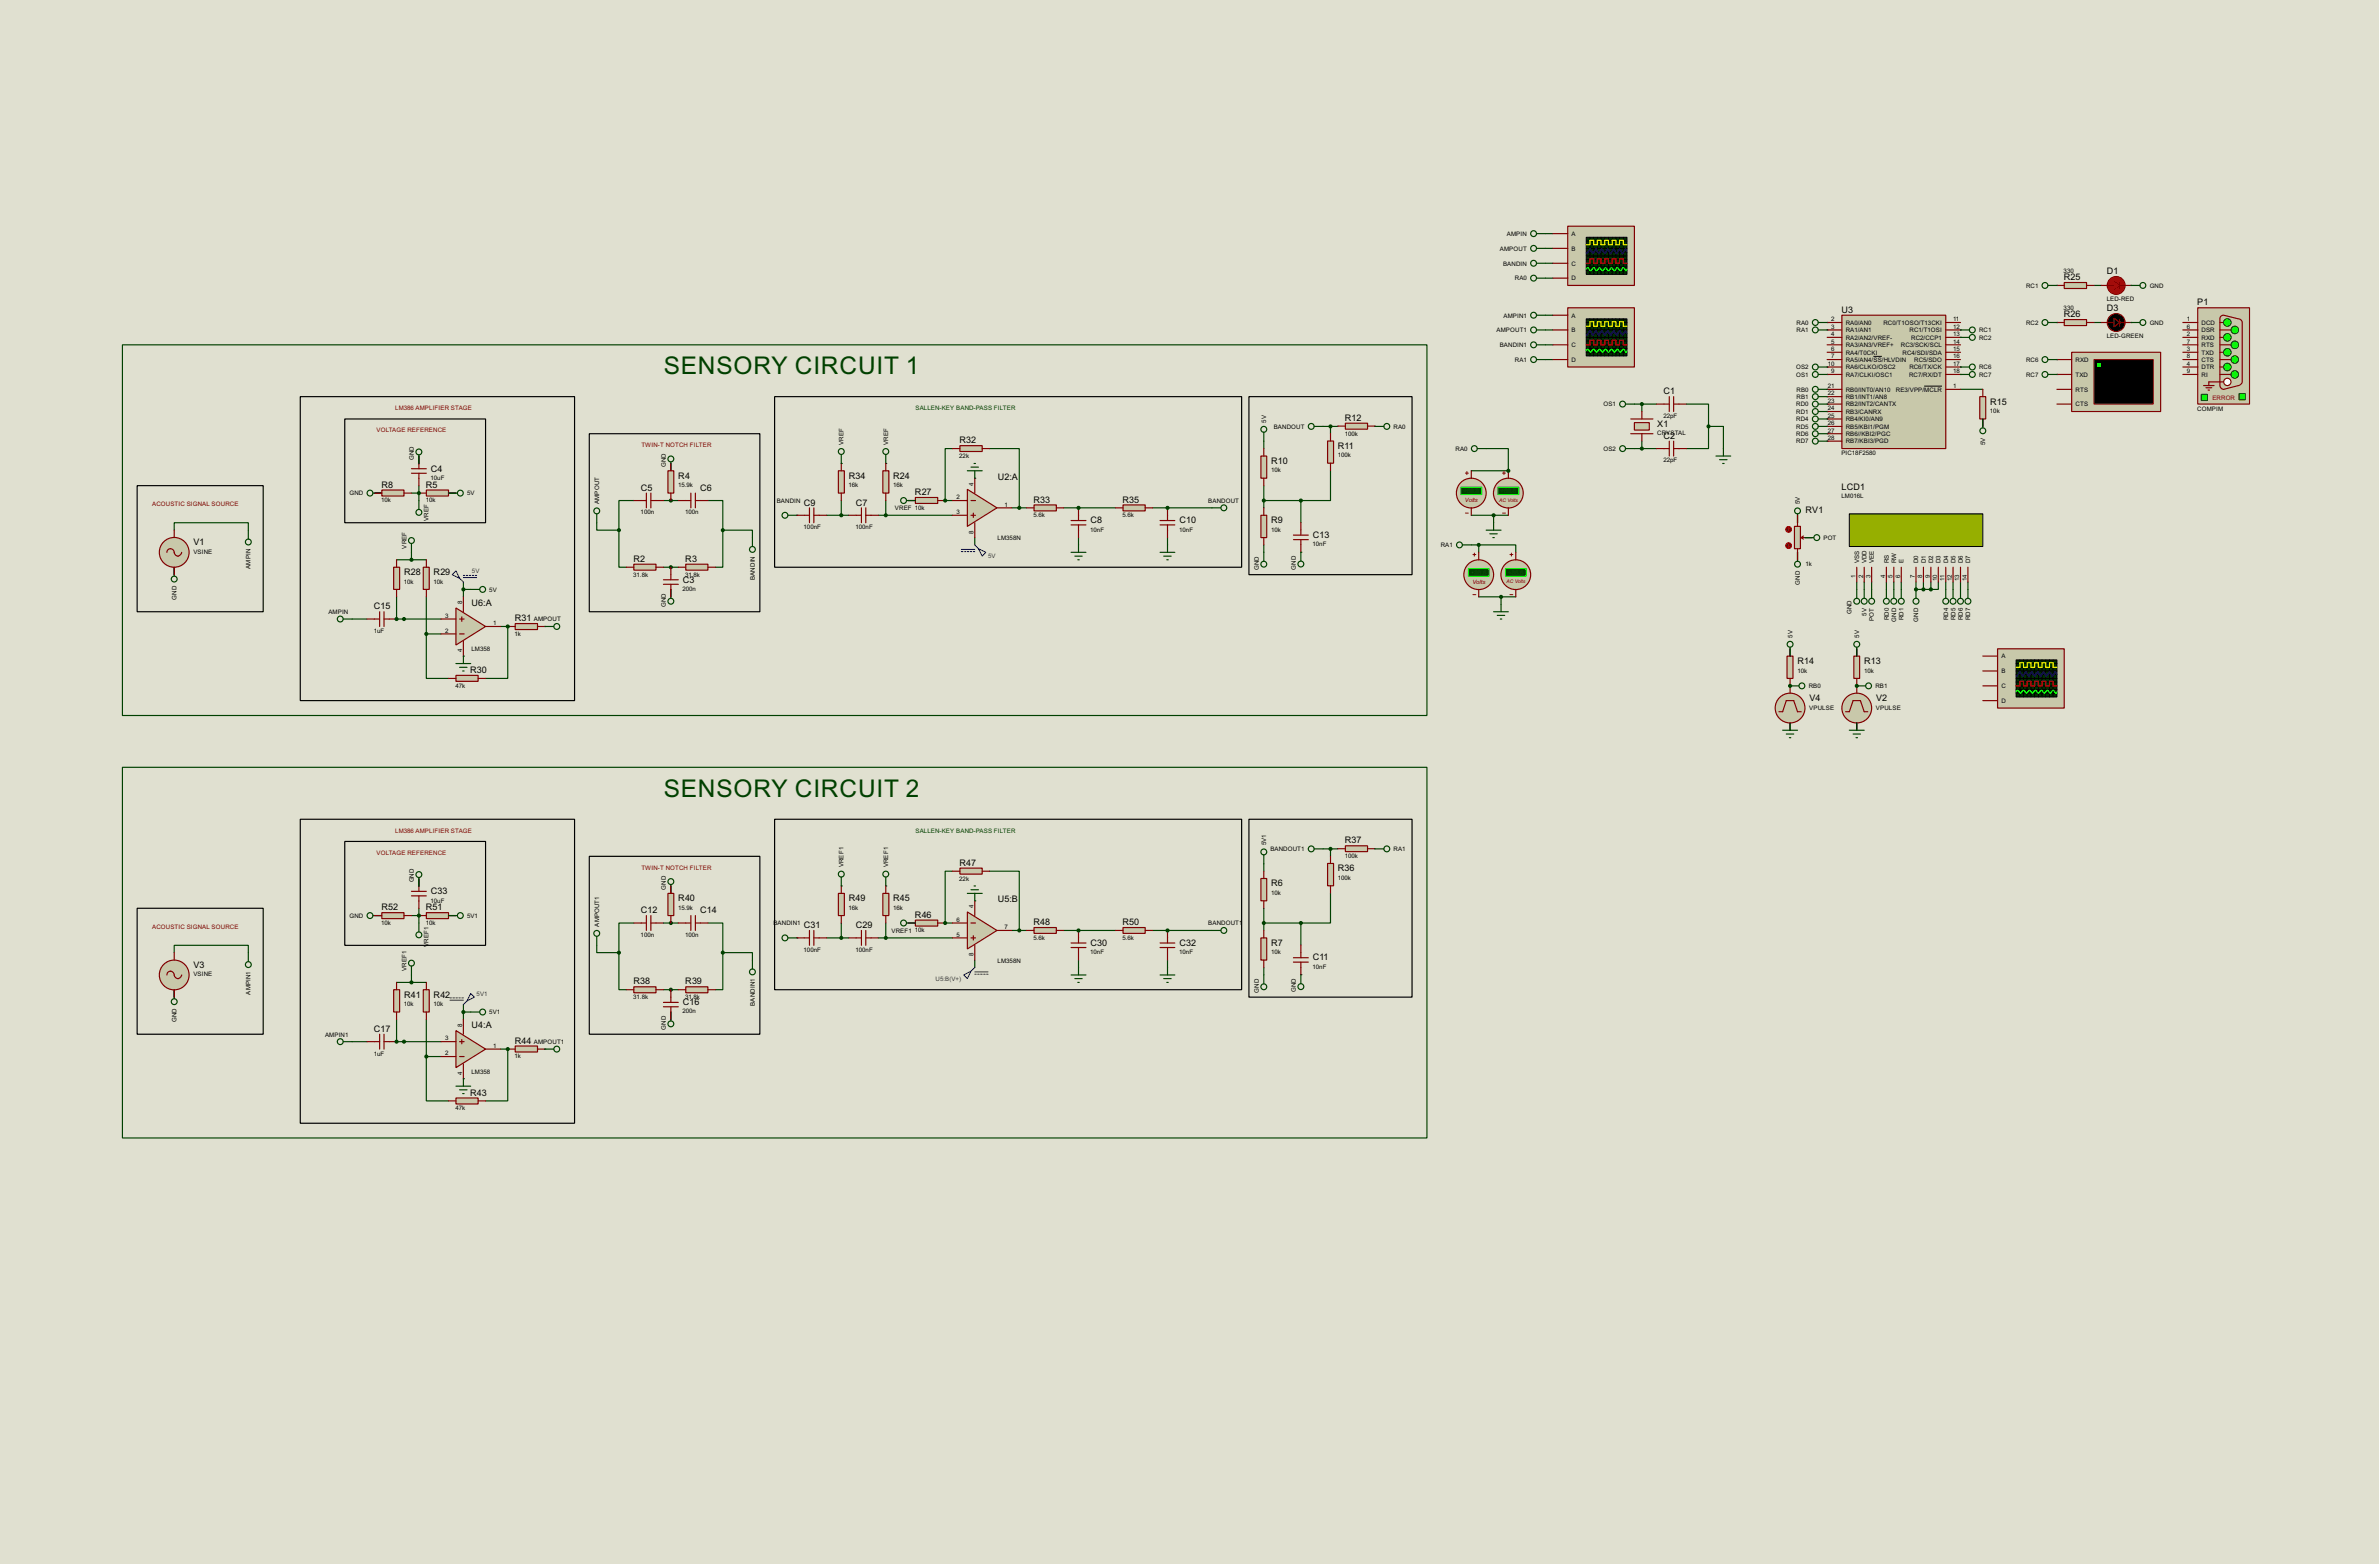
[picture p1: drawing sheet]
<svg xmlns="http://www.w3.org/2000/svg" width="815mm" height="536mm" viewBox="0 0 815 536" stroke-linecap="round" stroke-linejoin="round" font-family="sans-serif">
<defs><g id="words">
<g font-size="9.4" fill="#004000">
<text x="227.5" y="128.3">SENSORY CIRCUIT 1</text>
<text x="227.5" y="273.1">SENSORY CIRCUIT 2</text>
</g>
<g font-size="3.5">
<text x="707.3" y="96">R25</text>
<text x="722" y="93.9">D1</text>
<text x="631.1" y="107.2">U3</text>
<text x="722" y="106.6">D3</text>
<text x="753" y="104.7">P1</text>
<text x="707.3" y="108.7">R26</text>
<text x="570.1" y="135.1">C1</text>
<text x="682" y="138.6">R15</text>
<text x="460.9" y="144.2">R12</text>
<text x="568" y="146.2">X1</text>
<text x="328.8" y="151.9">R32</text>
<text x="458.5" y="153.8">R11</text>
<text x="570.1" y="150.3">C2</text>
<text x="147.6" y="161.6">C4</text>
<text x="435.7" y="158.9">R10</text>
<text x="130.7" y="167.1">R8</text>
<text x="146" y="167.1">R5</text>
<text x="232.5" y="164">R4</text>
<text x="290.9" y="164">R34</text>
<text x="306.1" y="164">R24</text>
<text x="341.9" y="164.4">U2:A</text>
<text x="631.1" y="167.9">LCD1</text>
<text x="219.6" y="168.2">C5</text>
<text x="239.9" y="168.2">C6</text>
<text x="275.5" y="173.2">C9</text>
<text x="293.3" y="173.2">C7</text>
<text x="313.6" y="169.7">R27</text>
<text x="354.2" y="172.2">R33</text>
<text x="384.7" y="172.2">R35</text>
<text x="373.7" y="179.2">C8</text>
<text x="404.2" y="179.2">C10</text>
<text x="435.7" y="179.2">R9</text>
<text x="618.8" y="175.7">RV1</text>
<text x="449.9" y="184.3">C13</text>
<text x="66.3" y="186.9">V1</text>
<text x="138.5" y="197.1">R28</text>
<text x="148.6" y="197.1">R29</text>
<text x="217.1" y="192.5">R2</text>
<text x="234.9" y="192.5">R3</text>
<text x="234" y="199.6">C3</text>
<text x="128.2" y="208.8">C15</text>
<text x="161.6" y="207.5">U6:A</text>
<text x="176.4" y="212.9">R31</text>
<text x="616" y="227.5">R14</text>
<text x="638.9" y="227.5">R13</text>
<text x="161.2" y="230.6">R30</text>
<text x="620.1" y="240.2">V4</text>
<text x="642.9" y="240.2">V2</text>
<text x="460.9" y="289">R37</text>
<text x="328.8" y="296.7">R47</text>
<text x="458.5" y="298.6">R36</text>
<text x="435.7" y="303.7">R6</text>
<text x="130.7" y="311.9">R52</text>
<text x="146" y="311.9">R51</text>
<text x="147.6" y="306.3">C33</text>
<text x="232.5" y="308.8">R40</text>
<text x="290.9" y="308.8">R49</text>
<text x="306.1" y="308.8">R45</text>
<text x="341.9" y="309.1">U5:B</text>
<text x="219.6" y="312.9">C12</text>
<text x="239.9" y="312.9">C14</text>
<text x="313.6" y="314.5">R46</text>
<text x="354.2" y="317">R48</text>
<text x="384.7" y="317">R50</text>
<text x="275.5" y="318">C31</text>
<text x="293.3" y="318">C29</text>
<text x="373.7" y="324.1">C30</text>
<text x="404.2" y="324.1">C32</text>
<text x="435.7" y="324.1">R7</text>
<text x="449.9" y="329.1">C11</text>
<text x="66.3" y="331.7">V3</text>
<text x="138.5" y="341.8">R41</text>
<text x="148.6" y="341.8">R42</text>
<text x="217.1" y="337.3">R38</text>
<text x="234.9" y="337.3">R39</text>
<text x="234" y="344.4">C16</text>
<text x="128.2" y="353.6">C17</text>
<text x="161.6" y="352.3">U4:A</text>
<text x="176.4" y="357.6">R44</text>
<text x="161.2" y="375.4">R43</text>
</g>
<g font-size="2.4">
<text x="516.4" y="80.9">AMPIN</text>
<text x="538.5" y="80.9">A</text>
<text x="514" y="85.9">AMPOUT</text>
<text x="538.5" y="85.9">B</text>
<text x="515.1" y="91">BANDIN</text>
<text x="538.5" y="91">C</text>
<text x="707.2" y="93.4">330</text>
<text x="519.1" y="96.1">RA0</text>
<text x="538.5" y="96.1">D</text>
<text x="694.3" y="98.6">RC1</text>
<text x="736.7" y="98.6">GND</text>
<text x="707.2" y="106.1">330</text>
<text x="722" y="103">LED-RED</text>
<text x="512.8" y="113.8">AMPOUT1</text>
<text x="515.2" y="108.8">AMPIN1</text>
<text x="538.5" y="108.8">A</text>
<text x="538.5" y="113.8">B</text>
<text x="615.7" y="111.3">RA0</text>
<text x="615.7" y="113.8">RA1</text>
<text x="627.6" y="110.1">2</text>
<text x="627.6" y="112.7">3</text>
<text x="632.5" y="111.3">RA0/AN0</text>
<text x="632.5" y="113.8">RA1/AN1</text>
<text x="645.4" y="111.3">RC0/T1OSO/T13CKI</text>
<text x="654.4" y="113.8">RC1/T1OSI</text>
<text x="669.3" y="110.1">11</text>
<text x="669.3" y="112.7">12</text>
<text x="678.2" y="113.8">RC1</text>
<text x="694.3" y="111.3">RC2</text>
<text x="736.7" y="111.3">GND</text>
<text x="749.5" y="112.7">6</text>
<text x="749.5" y="110.1">1</text>
<text x="754.4" y="113.8">DSR</text>
<text x="754.4" y="111.3">DCD</text>
<text x="513.9" y="119">BANDIN1</text>
<text x="538.5" y="119">C</text>
<text x="627.6" y="115.2">4</text>
<text x="627.6" y="117.8">5</text>
<text x="632.5" y="116.4">RA2/AN2/VREF-</text>
<text x="632.5" y="119">RA3/AN3/VREF+</text>
<text x="651.4" y="119">RC3/SCK/SCL</text>
<text x="655" y="116.4">RC2/CCP1</text>
<text x="669.3" y="115.2">13</text>
<text x="669.3" y="117.8">14</text>
<text x="678.2" y="116.4">RC2</text>
<text x="722" y="115.7">LED-GREEN</text>
<text x="749.5" y="115.2">2</text>
<text x="749.5" y="117.8">7</text>
<text x="754.4" y="116.4">RXD</text>
<text x="754.4" y="119">RTS</text>
<text x="519.1" y="124">RA1</text>
<text x="538.5" y="124">D</text>
<text x="626.4" y="125.4">10</text>
<text x="627.6" y="120.3">6</text>
<text x="627.6" y="122.8">7</text>
<text x="632.5" y="121.5">RA4/T0CKI</text>
<text x="632.5" y="124">RA5/AN4/SS/HLVDIN</text>
<text x="652" y="121.5">RC4/SDI/SDA</text>
<text x="656" y="124">RC5/SDO</text>
<text x="669.3" y="120.3">15</text>
<text x="669.3" y="122.8">16</text>
<text x="669.3" y="125.4">17</text>
<text x="694.3" y="124">RC6</text>
<text x="711.3" y="124">RXD</text>
<text x="749.5" y="120.3">3</text>
<text x="749.5" y="122.8">8</text>
<text x="749.5" y="125.4">4</text>
<text x="754.4" y="121.5">TXD</text>
<text x="754.4" y="124">CTS</text>
<text x="615.5" y="126.5">OS2</text>
<text x="615.5" y="129.1">OS1</text>
<text x="627.6" y="127.9">9</text>
<text x="632.5" y="129.1">RA7/CLKI/OSC1</text>
<text x="632.5" y="126.5">RA6/CLKO/OSC2</text>
<text x="654.2" y="129.1">RC7/RX/DT</text>
<text x="654.3" y="126.5">RC6/TX/CK</text>
<text x="669.3" y="127.9">18</text>
<text x="678.2" y="126.5">RC6</text>
<text x="678.2" y="129.1">RC7</text>
<text x="694.3" y="129.1">RC7</text>
<text x="711.3" y="129.1">TXD</text>
<text x="749.5" y="127.9">9</text>
<text x="754.4" y="126.5">DTR</text>
<text x="754.4" y="129.1">RI</text>
<text x="615.7" y="134.2">RB0</text>
<text x="615.7" y="136.7">RB1</text>
<text x="626.4" y="133">21</text>
<text x="626.4" y="135.5">22</text>
<text x="632.5" y="134.2">RB0/INT0/AN10</text>
<text x="632.5" y="136.7">RB1/INT1/AN8</text>
<text x="649.7" y="134.2">RE3/VPP/MCLR</text>
<text x="669.3" y="133">1</text>
<text x="711.3" y="134.2">RTS</text>
<text x="549.5" y="139.2">OS1</text>
<text x="570.1" y="143.2">22pF</text>
<text x="615.6" y="139.2">RD0</text>
<text x="615.6" y="141.8">RD1</text>
<text x="626.4" y="138.1">23</text>
<text x="626.4" y="140.6">24</text>
<text x="626.4" y="143.2">25</text>
<text x="632.5" y="139.2">RB2/INT2/CANTX</text>
<text x="632.5" y="141.8">RB3/CANRX</text>
<text x="682" y="141.6">10k</text>
<text x="711.3" y="139.2">CTS</text>
<text x="753" y="140.6">COMPIM</text>
<text x="433.9" y="144.8" transform="rotate(-90 433.9 144.8)">5V</text>
<text x="436.5" y="146.9">BANDOUT</text>
<text x="460.9" y="149.3">100k</text>
<text x="477.6" y="146.9">RA0</text>
<text x="567.9" y="149.1">CRYSTAL</text>
<text x="615.6" y="144.4">RD4</text>
<text x="615.6" y="146.9">RD5</text>
<text x="615.6" y="149.4">RD6</text>
<text x="626.4" y="145.7">26</text>
<text x="626.4" y="148.2">27</text>
<text x="632.5" y="144.4">RB4/KI0/AN9</text>
<text x="632.5" y="146.9">RB5/KBI1/PGM</text>
<text x="632.5" y="149.4">RB6//KBI2/PGC</text>
<text x="289.1" y="152.4" transform="rotate(-90 289.1 152.4)">VREF</text>
<text x="304.4" y="152.4" transform="rotate(-90 304.4 152.4)">VREF</text>
<text x="498.8" y="154.5">RA0</text>
<text x="549.5" y="154.5">OS2</text>
<text x="615.6" y="151.9">RD7</text>
<text x="626.4" y="150.8">28</text>
<text x="631" y="155.9">PIC18F2580</text>
<text x="632.5" y="151.9">RB7/KBI3/PGD</text>
<text x="680.3" y="152.5" transform="rotate(-90 680.3 152.5)">5V</text>
<text x="141.8" y="157.6" transform="rotate(-90 141.8 157.6)">GND</text>
<text x="228.2" y="160" transform="rotate(-90 228.2 160)">GND</text>
<text x="328.8" y="156.9">22k</text>
<text x="435.6" y="161.8">10k</text>
<text x="458.5" y="156.7">100k</text>
<text x="570.1" y="158.5">22pF</text>
<text x="147.6" y="164.4">10uF</text>
<text x="232.4" y="167">15.9k</text>
<text x="290.8" y="167">16k</text>
<text x="306.1" y="167">16k</text>
<text x="333.7" y="166.4" transform="rotate(-90 333.7 166.4)">4</text>
<text x="119.7" y="169.8">GND</text>
<text x="130.7" y="172.2">10k</text>
<text x="145.9" y="172.2">10k</text>
<text x="160.1" y="169.8">5V</text>
<text x="205.3" y="172.7" transform="rotate(-90 205.3 172.7)">AMPOUT</text>
<text x="266.2" y="172.3">BANDIN</text>
<text x="327.8" y="171.1">2</text>
<text x="344.2" y="173.6">1</text>
<text x="414.1" y="172.3">BANDOUT</text>
<text x="616.8" y="172.7" transform="rotate(-90 616.8 172.7)">5V</text>
<text x="631" y="170.7">LM016L</text>
<text x="146.9" y="178.5" transform="rotate(-90 146.9 178.5)">VREF</text>
<text x="219.6" y="176.2">100n</text>
<text x="234.8" y="176.2">100n</text>
<text x="306.7" y="174.8">VREF 10k</text>
<text x="327.8" y="176.2">3</text>
<text x="354.2" y="177.3">5.6k</text>
<text x="384.7" y="177.3">5.6k</text>
<text x="275.4" y="181.3">100nF</text>
<text x="293.2" y="181.3">100nF</text>
<text x="333.7" y="182.8" transform="rotate(-90 333.7 182.8)">8</text>
<text x="341.9" y="185.1">LM358N</text>
<text x="373.6" y="182.2">10nF</text>
<text x="404.1" y="182.2">10nF</text>
<text x="435.6" y="182.2">10k</text>
<text x="624.9" y="185">POT</text>
<text x="66.3" y="189.8">VSINE</text>
<text x="139.3" y="188" transform="rotate(-90 139.3 188)">VREF</text>
<text x="449.8" y="187.2">10nF</text>
<text x="493.7" y="187.5">RA1</text>
<text x="85.9" y="194.9" transform="rotate(-90 85.9 194.9)">AMPIN</text>
<text x="217" y="197.6">31.8k</text>
<text x="234.8" y="197.6">31.8k</text>
<text x="431.4" y="195.3" transform="rotate(-90 431.4 195.3)">GND</text>
<text x="444.1" y="195.2" transform="rotate(-90 444.1 195.2)">GND</text>
<text x="618.7" y="194">1k</text>
<text x="637.1" y="193" transform="rotate(-90 637.1 193)">VSS</text>
<text x="639.7" y="193" transform="rotate(-90 639.7 193)">VDD</text>
<text x="642.2" y="193" transform="rotate(-90 642.2 193)">VEE</text>
<text x="647.3" y="193" transform="rotate(-90 647.3 193)">RS</text>
<text x="649.8" y="193" transform="rotate(-90 649.8 193)">RW</text>
<text x="652.4" y="193" transform="rotate(-90 652.4 193)">E</text>
<text x="657.4" y="193" transform="rotate(-90 657.4 193)">D0</text>
<text x="660" y="193" transform="rotate(-90 660 193)">D1</text>
<text x="662.5" y="193" transform="rotate(-90 662.5 193)">D2</text>
<text x="665.1" y="193" transform="rotate(-90 665.1 193)">D3</text>
<text x="667.6" y="193" transform="rotate(-90 667.6 193)">D4</text>
<text x="670.1" y="193" transform="rotate(-90 670.1 193)">D5</text>
<text x="672.7" y="193" transform="rotate(-90 672.7 193)">D6</text>
<text x="675.2" y="193" transform="rotate(-90 675.2 193)">D7</text>
<text x="138.4" y="200">10k</text>
<text x="148.6" y="200">10k</text>
<text x="167.7" y="202.8">5V</text>
<text x="233.9" y="202.5">200n</text>
<text x="258.7" y="198.7" transform="rotate(-90 258.7 198.7)">BANDIN</text>
<text x="616.8" y="200.4" transform="rotate(-90 616.8 200.4)">GND</text>
<text x="635.9" y="198.1" transform="rotate(-90 635.9 198.1)">1</text>
<text x="638.5" y="198" transform="rotate(-90 638.5 198)">2</text>
<text x="641" y="198.1" transform="rotate(-90 641 198.1)">3</text>
<text x="646.1" y="198.1" transform="rotate(-90 646.1 198.1)">4</text>
<text x="648.6" y="198.1" transform="rotate(-90 648.6 198.1)">5</text>
<text x="651.2" y="198" transform="rotate(-90 651.2 198)">6</text>
<text x="656.2" y="198" transform="rotate(-90 656.2 198)">7</text>
<text x="658.8" y="198.1" transform="rotate(-90 658.8 198.1)">8</text>
<text x="661.3" y="198.1" transform="rotate(-90 661.3 198.1)">9</text>
<text x="663.9" y="199.2" transform="rotate(-90 663.9 199.2)">10</text>
<text x="666.4" y="199" transform="rotate(-90 666.4 199)">11</text>
<text x="668.9" y="199.2" transform="rotate(-90 668.9 199.2)">12</text>
<text x="671.5" y="199.2" transform="rotate(-90 671.5 199.2)">13</text>
<text x="674" y="199.2" transform="rotate(-90 674 199.2)">14</text>
<text x="60.5" y="205.5" transform="rotate(-90 60.5 205.5)">GND</text>
<text x="158.4" y="207" transform="rotate(-90 158.4 207)">8</text>
<text x="228.2" y="208" transform="rotate(-90 228.2 208)">GND</text>
<text x="112.5" y="210.4">AMPIN</text>
<text x="152.6" y="211.7">3</text>
<text x="169" y="214.3">1</text>
<text x="182.9" y="212.9">AMPOUT</text>
<text x="634.5" y="210.5" transform="rotate(-90 634.5 210.5)">GND</text>
<text x="639.7" y="210.9" transform="rotate(-90 639.7 210.9)">5V</text>
<text x="642.2" y="212.8" transform="rotate(-90 642.2 212.8)">POT</text>
<text x="647.3" y="212.5" transform="rotate(-90 647.3 212.5)">RD0</text>
<text x="649.8" y="213.1" transform="rotate(-90 649.8 213.1)">GND</text>
<text x="652.4" y="212.5" transform="rotate(-90 652.4 212.5)">RD1</text>
<text x="657.4" y="213.1" transform="rotate(-90 657.4 213.1)">GND</text>
<text x="667.6" y="212.5" transform="rotate(-90 667.6 212.5)">RD4</text>
<text x="670.1" y="212.5" transform="rotate(-90 670.1 212.5)">RD5</text>
<text x="672.7" y="212.5" transform="rotate(-90 672.7 212.5)">RD6</text>
<text x="675.2" y="212.5" transform="rotate(-90 675.2 212.5)">RD7</text>
<text x="128.1" y="216.9">1uF</text>
<text x="152.6" y="216.8">2</text>
<text x="176.4" y="217.9">1k</text>
<text x="614.3" y="218.5" transform="rotate(-90 614.3 218.5)">5V</text>
<text x="637.1" y="218.4" transform="rotate(-90 637.1 218.4)">5V</text>
<text x="158.4" y="223.5" transform="rotate(-90 158.4 223.5)">4</text>
<text x="161.5" y="223.2">LM358</text>
<text x="685.9" y="225.6">A</text>
<text x="616" y="230.5">10k</text>
<text x="638.8" y="230.5">10k</text>
<text x="685.9" y="230.7">B</text>
<text x="156.1" y="235.7">47k</text>
<text x="619.8" y="235.8">RB0</text>
<text x="642.7" y="235.8">RB1</text>
<text x="685.9" y="235.8">C</text>
<text x="620" y="243.2">VPULSE</text>
<text x="642.9" y="243.2">VPULSE</text>
<text x="685.9" y="240.9">D</text>
<text x="433.9" y="289.6" transform="rotate(-90 433.9 289.6)">5V1</text>
<text x="435.3" y="291.7">BANDOUT1</text>
<text x="477.6" y="291.7">RA1</text>
<text x="289.1" y="297.2" transform="rotate(-90 289.1 297.2)">VREF1</text>
<text x="304.4" y="297.2" transform="rotate(-90 304.4 297.2)">VREF1</text>
<text x="460.9" y="294">100k</text>
<text x="141.8" y="302.4" transform="rotate(-90 141.8 302.4)">GND</text>
<text x="228.2" y="304.8" transform="rotate(-90 228.2 304.8)">GND</text>
<text x="328.8" y="301.7">22k</text>
<text x="458.5" y="301.5">100k</text>
<text x="147.6" y="309.3">10uF</text>
<text x="232.4" y="311.7">15.9k</text>
<text x="290.8" y="311.7">16k</text>
<text x="306.1" y="311.7">16k</text>
<text x="333.7" y="311.2" transform="rotate(-90 333.7 311.2)">4</text>
<text x="435.6" y="306.7">10k</text>
<text x="119.7" y="314.5">GND</text>
<text x="130.7" y="317">10k</text>
<text x="145.9" y="317">10k</text>
<text x="160.1" y="314.5">5V1</text>
<text x="205.3" y="317.5" transform="rotate(-90 205.3 317.5)">AMPOUT1</text>
<text x="265" y="317.1">BANDIN1</text>
<text x="327.8" y="315.9">6</text>
<text x="414.1" y="317.1">BANDOUT1</text>
<text x="219.6" y="321">100n</text>
<text x="234.8" y="321">100n</text>
<text x="305.5" y="319.6">VREF1</text>
<text x="313.5" y="319.5">10k</text>
<text x="327.8" y="321">5</text>
<text x="344.2" y="318.4">7</text>
<text x="354.2" y="322">5.6k</text>
<text x="384.7" y="322">5.6k</text>
<text x="146.9" y="324.5" transform="rotate(-90 146.9 324.5)">VREF1</text>
<text x="275.4" y="326.1">100nF</text>
<text x="293.2" y="326.1">100nF</text>
<text x="333.7" y="327.6" transform="rotate(-90 333.7 327.6)">8</text>
<text x="341.9" y="329.9">LM358N</text>
<text x="373.6" y="327">10nF</text>
<text x="404.1" y="327">10nF</text>
<text x="435.6" y="327">10k</text>
<text x="66.3" y="334.6">VSINE</text>
<text x="139.3" y="332.7" transform="rotate(-90 139.3 332.7)">VREF1</text>
<text x="449.8" y="332">10nF</text>
<text x="85.9" y="340.8" transform="rotate(-90 85.9 340.8)">AMPIN1</text>
<text x="431.4" y="340.1" transform="rotate(-90 431.4 340.1)">GND</text>
<text x="444.1" y="340" transform="rotate(-90 444.1 340)">GND</text>
<text x="138.4" y="344.8">10k</text>
<text x="148.6" y="344.8">10k</text>
<text x="167.7" y="347.6">5V1</text>
<text x="217" y="342.4">31.8k</text>
<text x="233.9" y="347.3">200n</text>
<text x="234.8" y="342.4">31.8k</text>
<text x="258.7" y="344.6" transform="rotate(-90 258.7 344.6)">BANDIN1</text>
<text x="60.5" y="350.2" transform="rotate(-90 60.5 350.2)">GND</text>
<text x="158.4" y="351.8" transform="rotate(-90 158.4 351.8)">8</text>
<text x="228.2" y="352.8" transform="rotate(-90 228.2 352.8)">GND</text>
<text x="111.4" y="355.2">AMPIN1</text>
<text x="152.6" y="356.5">3</text>
<text x="169" y="359.1">1</text>
<text x="182.9" y="357.7">AMPOUT1</text>
<text x="128.1" y="361.7">1uF</text>
<text x="152.6" y="361.6">2</text>
<text x="176.4" y="362.7">1k</text>
<text x="158.4" y="368.2" transform="rotate(-90 158.4 368.2)">4</text>
<text x="161.5" y="368">LM358</text>
<text x="156.1" y="380.5">47k</text>
</g>
<g font-size="2.4" fill="#800000">
<text x="758.2" y="137.2">ERROR</text>
<text x="135.4" y="140.4">LM386 AMPLIFIER STAGE</text>
<text x="129" y="148.1">VOLTAGE REFERENCE</text>
<text x="219.8" y="153.1">TWIN-T NOTCH FILTER</text>
<text x="52.1" y="173.5">ACOUSTIC SIGNAL SOURCE</text>
<text x="135.4" y="285.3">LM386 AMPLIFIER STAGE</text>
<text x="129" y="292.9">VOLTAGE REFERENCE</text>
<text x="219.8" y="298">TWIN-T NOTCH FILTER</text>
<text x="52.1" y="318.3">ACOUSTIC SIGNAL SOURCE</text>
</g>
<g font-size="2.4" fill="#004000">
<text x="313.7" y="140.4">SALLEN-KEY BAND-PASS FILTER</text>
<text x="313.7" y="285.3">SALLEN-KEY BAND-PASS FILTER</text>
</g>
<g font-size="2.4" fill="#008000">
<text x="501.6" y="169">+88.8</text>
<text x="514.3" y="169">+88.8</text>
<text x="504.1" y="196.9">+88.8</text>
<text x="516.8" y="196.9">+88.8</text>
</g>
<g font-size="2.4" fill="#0000c0">
<text x="338.6" y="191.4">5V</text>
<text x="161.8" y="196.4">5V</text>
<text x="163.4" y="341.2">5V1</text>
<text x="320.6" y="336.1">U5:B(V+)</text>
</g>
<g font-size="2.3" fill="#800000">
<text x="502" y="172.1">Volts</text>
<text x="504.6" y="200">Volts</text>
</g>
<g font-size="1.9" fill="#800000">
<text x="513.7" y="171.9">AC Volts</text>
<text x="516.3" y="199.8">AC Volts</text>
</g>
</g></defs>
<path d="M0 0h815.3v535.9h-815.3z" fill="#e0e0d0"/>
<path d="M577.9 138.5h7.6v7.6M585.5 146.1v7.6h-7.6M585.5 146.1h5.1v7.6M433.1 166.4v7.6M433.1 186.7v2.6" fill="none" stroke="#004000" stroke-width=".4"/>
<circle cx="445.8" cy="189.2" r=".2" fill="#004000"/>
<path d="M717.6 97.8h2.5M717.6 110.5h2.5M433.1 151.2v2.5" fill="none" stroke="#004000" stroke-width=".4"/>
<g fill="#004000">
<circle cx="730.3" cy="97.8" r=".2"/>
<circle cx="730.3" cy="110.5" r=".2"/>
</g>
<path d="M616 176.6v2.5M616 189.3v2.5M618.5 184.2h2.6M636.3 199.4v2.6M638.9 199.4v2.6M641.4 199.4v2.6M649 199.4v2.6M651.6 199.4v2.6M656.6 199.4v2.6" fill="none" stroke="#004000" stroke-width=".4"/>
<circle cx="656.6" cy="202" r=".2" fill="#004000"/>
<path d="M227.4 171.5h5.1M433.1 171.5h12.7M445.8 171.5v7.6M456 161.3v10.2h-10.2M59.7 194.4v2.5M227.4 194.4h5.1M659.2 199.4v2.6M661.7 199.4v2.6M664.3 199.4v2.6h-2.6M656.6 202h5.1" fill="none" stroke="#004000" stroke-width=".4"/>
<circle cx="229.9" cy="171.5" r=".2" fill="#004000"/>
<path d="M229.9 158.8v2.5M229.9 202v2.5" fill="none" stroke="#004000" stroke-width=".4"/>
<circle cx="229.9" cy="194.4" r=".2" fill="#004000"/>
<path d="M242.6 171.5h5.1v22.9h-2.5" fill="none" stroke="#004000" stroke-width=".4"/>
<circle cx="158.8" cy="224.8" r=".2" fill="#004000"/>
<path d="M204.5 179.1v2.6h7.6M217.2 171.5h-5.1v10.2M59.7 181.7v-2.6h25.4v2.6M158.8 199.4v5.1M212.1 181.7v12.7h2.6M120.7 212.1h5.1M146.1 217.2v15.3h7.6M146.1 217.2h5.1M146.1 204.5v12.7M158.8 202h2.5" fill="none" stroke="#004000" stroke-width=".4"/>
<circle cx="186.7" cy="214.7" r=".2" fill="#004000"/>
<path d="M135.9 212.1h15.3" fill="none" stroke="#004000" stroke-width=".4"/>
<circle cx="135.9" cy="212.1" r=".2" fill="#004000"/>
<path d="M247.7 181.7h10.2v2.5M135.9 204.5v7.6" fill="none" stroke="#004000" stroke-width=".4"/>
<circle cx="334.1" cy="163.9" r=".2" fill="#004000"/>
<path d="M334.1 184.2v2.5" fill="none" stroke="#004000" stroke-width=".4"/>
<circle cx="303.6" cy="158.8" r=".2" fill="#004000"/>
<path d="M326.4 153.7h-2.5v17.8M301 176.6h25.4M303.6 171.5v5.1" fill="none" stroke="#004000" stroke-width=".4"/>
<circle cx="323.9" cy="171.5" r=".2" fill="#004000"/>
<path d="M339.1 153.7h10.2v20.3M311.2 171.5h2.5M323.9 171.5h2.5M346.8 174h5M369.6 184.2v2.5" fill="none" stroke="#004000" stroke-width=".4"/>
<g fill="#004000">
<circle cx="273.1" cy="176.6" r=".2"/>
<circle cx="288.3" cy="158.8" r=".2"/>
</g>
<path d="M283.3 176.6h7.6M288.3 171.5v5.1M395 174h5.1M400.1 184.2v2.5" fill="none" stroke="#004000" stroke-width=".4"/>
<circle cx="400.1" cy="174" r=".2" fill="#004000"/>
<path d="M364.5 174h5.1M400.1 174h15.2" fill="none" stroke="#004000" stroke-width=".4"/>
<circle cx="369.6" cy="174" r=".2" fill="#004000"/>
<path d="M143.6 156.3v2.6M128.3 169h2.6M141 169h2.6M153.7 169h2.6M369.6 174h12.7" fill="none" stroke="#004000" stroke-width=".4"/>
<circle cx="143.6" cy="169" r=".2" fill="#004000"/>
<path d="M143.6 166.5v5M135.9 191.8h10.2M141 189.3v2.5M171.5 214.7h2.5" fill="none" stroke="#004000" stroke-width=".4"/>
<circle cx="174" cy="214.7" r=".2" fill="#004000"/>
<path d="M453.4 146.1h2.6M456 146.1v2.5M458.5 146l-2.5 .1M471.2 146v.1M174 214.7v17.8h-7.6M433.1 311.2v7.6M433.1 331.5v2.6" fill="none" stroke="#004000" stroke-width=".4"/>
<circle cx="445.8" cy="334" r=".2" fill="#004000"/>
<path d="M433.1 296v2.5M227.4 316.3h5.1M433.1 316.3h12.7M445.8 316.3v7.5M456 306.1v10.2h-10.2M59.7 339.1v2.6M227.4 339.1h5.1" fill="none" stroke="#004000" stroke-width=".4"/>
<circle cx="229.9" cy="316.3" r=".2" fill="#004000"/>
<path d="M229.9 303.6v2.5M229.9 346.8v2.5" fill="none" stroke="#004000" stroke-width=".4"/>
<circle cx="229.9" cy="339.1" r=".2" fill="#004000"/>
<path d="M242.6 316.3h5.1v22.8h-2.5" fill="none" stroke="#004000" stroke-width=".4"/>
<circle cx="158.8" cy="369.6" r=".2" fill="#004000"/>
<path d="M217.2 316.3h-5.1v10.1M59.7 326.4v-2.5h25.4v2.5M204.5 323.9v2.5h7.6M212.1 326.4v12.7h2.6M120.7 356.9h5.1M146.1 349.3v12.7M146.1 362v15.2h7.6M146.1 362h5.1" fill="none" stroke="#004000" stroke-width=".4"/>
<circle cx="186.7" cy="359.5" r=".2" fill="#004000"/>
<path d="M135.9 356.9h15.3" fill="none" stroke="#004000" stroke-width=".4"/>
<circle cx="135.9" cy="356.9" r=".2" fill="#004000"/>
<path d="M247.7 326.4h10.2v2.6M135.9 349.3v7.6" fill="none" stroke="#004000" stroke-width=".4"/>
<g fill="#004000">
<circle cx="334.1" cy="308.7" r=".2"/>
<circle cx="303.6" cy="303.6" r=".2"/>
</g>
<path d="M326.4 298.5h-2.5v17.8M303.6 316.3v5.1M301 321.4h25.4" fill="none" stroke="#004000" stroke-width=".4"/>
<circle cx="323.9" cy="316.3" r=".2" fill="#004000"/>
<path d="M339.1 298.5h10.2v20.3M311.2 316.3h2.5M323.9 316.3h2.5M346.8 318.8h5M369.6 329v2.5" fill="none" stroke="#004000" stroke-width=".4"/>
<g fill="#004000">
<circle cx="273.1" cy="321.4" r=".2"/>
<circle cx="288.3" cy="303.6" r=".2"/>
</g>
<path d="M288.3 316.3v5.1M395 318.8h5.1M283.3 321.4h7.6M400.1 329v2.5" fill="none" stroke="#004000" stroke-width=".4"/>
<circle cx="400.1" cy="318.8" r=".2" fill="#004000"/>
<path d="M364.5 318.8h5.1M400.1 318.8h15.2" fill="none" stroke="#004000" stroke-width=".4"/>
<circle cx="369.6" cy="318.8" r=".2" fill="#004000"/>
<path d="M128.3 313.7h2.6M141 313.7h2.6M143.6 301.1v2.6M153.7 313.7h2.6M369.6 318.8h12.7" fill="none" stroke="#004000" stroke-width=".4"/>
<circle cx="143.6" cy="313.7" r=".2" fill="#004000"/>
<path d="M143.6 311.3v5M135.9 336.6h10.2M141 334.1v2.5M171.5 359.5h2.5" fill="none" stroke="#004000" stroke-width=".4"/>
<circle cx="174" cy="359.5" r=".2" fill="#004000"/>
<g fill="none" stroke="#004000" stroke-width=".4">
<path d="M529.6 80.1h2.6M529.6 85.1h2.6M529.6 90.2h2.6M529.6 95.3h2.6M529.6 108h2.6M529.6 113.1h2.6M529.6 118.2h2.6M529.6 123.2h2.6M560.1 138.5h7.6M562.7 138.5v2.5M509.3 153.7h7.6v7.6M560.1 153.7h7.6"/>
<path d="M562.7 151.2v2.5M504.2 176.6h12.7M511.9 176.6v2.5M504.2 186.7h2.6M506.8 186.7h12.7v2.6M506.8 186.7v2.6M646.5 199.4v2.6M666.8 199.4v2.6M669.3 199.4v2.6M671.9 199.4v2.6M674.4 199.4v2.6M506.8 204.5h12.7"/>
<path d="M514.4 204.5v2.6M453.4 290.9h2.6M456 290.9v2.5M458.5 290.8l-2.5 .1M471.2 290.8v.1M334.1 329v2.5M158.8 344.2v5.1M158.8 346.8h2.5M174 359.5v17.7h-7.6"/>
</g>
<circle cx="516.9" cy="161.3" r=".2" fill="#004000"/>
<path d="M504.2 161.3h12.7M613.5 247.7v2.5M636.3 247.7v2.5" fill="none" stroke="#004000" stroke-width=".4"/>
<g fill="#004000">
<circle cx="636.3" cy="235" r=".2"/>
<circle cx="613.5" cy="235" r=".2"/>
</g>
<path d="M613.5 222.3v2.5M636.3 222.3v2.5" fill="none" stroke="#004000" stroke-width=".4"/>
<g fill="#004000">
<circle cx="626.2" cy="133.4" r=".2"/>
<circle cx="626.2" cy="135.9" r=".2"/>
<circle cx="626.2" cy="125.8" r=".2"/>
<circle cx="626.2" cy="128.3" r=".2"/>
<circle cx="626.2" cy="110.5" r=".2"/>
<circle cx="626.2" cy="113.1" r=".2"/>
<circle cx="671.9" cy="113.1" r=".2"/>
<circle cx="671.9" cy="115.6" r=".2"/>
<circle cx="671.9" cy="125.8" r=".2"/>
<circle cx="671.9" cy="128.3" r=".2"/>
<circle cx="704.9" cy="97.8" r=".2"/>
<circle cx="704.9" cy="110.5" r=".2"/>
<circle cx="704.9" cy="123.2" r=".2"/>
<circle cx="704.9" cy="128.3" r=".2"/>
<circle cx="626.2" cy="138.5" r=".2"/>
<circle cx="626.2" cy="141" r=".2"/>
<circle cx="626.2" cy="143.6" r=".2"/>
<circle cx="626.2" cy="146.1" r=".2"/>
<circle cx="626.2" cy="148.6" r=".2"/>
<circle cx="626.2" cy="151.2" r=".2"/>
</g>
<path d="M671.9 133.4h7.6M679.5 143.6v2.5" fill="none" stroke="#004000" stroke-width=".4"/>
<path d="M558.9 143.6h7.6M558.9 148.6h7.6" fill="none" stroke="#800000" stroke-width=".4"/>
<path d="M560.1 144.8h5.1v2.6h-5.1z" fill="#c8c8aa" stroke="#800000" stroke-width=".4"/>
<path d="M567.7 138.5h4.4M572.1 135.9v5.1M573.6 135.9v5.1M573.6 138.5h4.3M562.7 141v2.6M562.7 148.6v2.6M567.7 153.7h4.4M572.1 151.2v5.1M573.6 151.2v5.1M573.6 153.7h4.3" fill="none" stroke="#800000" stroke-width=".4"/>
<path d="M588.1 156.3h5M589.3 157.5h2.6M590.4 158.8h.5M590.6 153.7v2.6" fill="none" stroke="#004000" stroke-width=".4"/>
<circle cx="585.5" cy="146.1" r=".5" fill="#004000" stroke="#004000" stroke-width=".4"/>
<path d="M432.1 156.3h2v7.6h-2z" fill="#c8c8aa" stroke="#800000" stroke-width=".4"/>
<path d="M433.1 153.7v2.6M433.1 163.9v2.5" fill="none" stroke="#800000" stroke-width=".4"/>
<g fill="none" stroke="#004000" stroke-width=".4">
<path d="M433.1 189.3v3"/>
<circle cx="433.1" cy="193.3" r="1"/>
</g>
<path d="M432.1 176.6h2v7.6h-2z" fill="#c8c8aa" stroke="#800000" stroke-width=".4"/>
<path d="M433.1 174v2.6M445.8 179.1v4.3M433.1 184.2v2.5M443.3 184.9h5.1M443.3 183.4h5.1M445.8 184.9v4.3" fill="none" stroke="#800000" stroke-width=".4"/>
<circle cx="433.1" cy="171.5" r=".5" fill="#004000" stroke="#004000" stroke-width=".4"/>
<g fill="none" stroke="#004000" stroke-width=".4">
<path d="M445.8 189.2v3.1"/>
<circle cx="445.8" cy="193.3" r="1"/>
</g>
<path d="M455 151.1h2v7.6h-2z" fill="#c8c8aa" stroke="#800000" stroke-width=".4"/>
<path d="M456 148.6v2.5M456 158.7v2.6" fill="none" stroke="#800000" stroke-width=".4"/>
<path d="M461.1 145h7.6v2.1h-7.6z" fill="#c8c8aa" stroke="#800000" stroke-width=".4"/>
<path d="M458.5 146h2.6M468.7 146h2.5" fill="none" stroke="#800000" stroke-width=".4"/>
<g fill="none" stroke="#004000" stroke-width=".4">
<path d="M433.1 148.1v3.1"/>
<circle cx="433.1" cy="147.1" r="1"/>
</g>
<circle cx="725.2" cy="97.8" r="3.1" fill="#d50000" stroke="#800000" stroke-width=".4"/>
<path d="M722.2 97.8h2.3M726.5 96.6v2.5M726.5 97.8h1.8" fill="none" stroke="#800000" stroke-width=".4"/>
<path d="M724.5 96.3l2 1.5-2 1.6z" fill="#f00" stroke="#800000" stroke-width=".4"/>
<path d="M720.1 97.8h2.6M727.8 97.8h2.5" fill="none" stroke="#800000" stroke-width=".4"/>
<path d="M707.4 96.8h7.7v2.1h-7.7z" fill="#c8c8aa" stroke="#800000" stroke-width=".4"/>
<path d="M704.9 97.8h2.5M715.1 97.8h2.5M720.1 110.5h4.4M726.5 109.3v2.5M726.5 110.5h3.8" fill="none" stroke="#800000" stroke-width=".4"/>
<g fill="#000" stroke="#800000" stroke-width=".4">
<path d="M724.5 109l2 1.5-2 1.6z"/>
<circle cx="725.2" cy="110.5" r="3.1"/>
</g>
<path d="M707.4 109.5h7.7v2.1h-7.7z" fill="#c8c8aa" stroke="#800000" stroke-width=".4"/>
<path d="M704.9 110.5h2.5M715.1 110.5h2.5" fill="none" stroke="#800000" stroke-width=".4"/>
<g fill="none" stroke="#004000" stroke-width=".4">
<path d="M730.3 97.8h3.1M730.3 110.5h3.1M616 176.1v3M616 189.3v3M636.3 202v3M638.9 202v3"/>
<circle cx="734.3" cy="97.8" r="1"/>
<circle cx="734.3" cy="110.5" r="1"/>
<circle cx="616" cy="175.1" r="1"/>
<circle cx="616" cy="193.3" r="1"/>
<circle cx="636.3" cy="206" r="1"/>
<circle cx="638.8" cy="206" r="1"/>
</g>
<path d="M615 180.4h2v7.6h-2z" fill="#c8c8aa" stroke="#800000" stroke-width=".4"/>
<path d="M616 176.6v3.8M616 188v3.8M617.3 184.2l.7 .5M617.3 184.2h3.8M618 183.7l-.7 .5" fill="none" stroke="#800000" stroke-width=".4"/>
<circle cx="612.9" cy="181.4" r="1" fill="#400000" stroke="#f00" stroke-width=".34"/>
<path d="M613 180.9l-.3 .3M613 180.9l.2 .3M613 180.9v1" fill="none" stroke="#f00" stroke-width=".34"/>
<circle cx="612.9" cy="187" r="1" fill="#400000" stroke="#f00" stroke-width=".34"/>
<path d="M612.7 187.3l.3 .2M613 186.5v1M613.2 187.3l-.2 .2" fill="none" stroke="#f00" stroke-width=".34"/>
<g fill="none" stroke="#004000" stroke-width=".4">
<path d="M618.5 184.2h3.1M641.4 202v3M649 202v3M651.6 202v3"/>
<circle cx="622.6" cy="184.2" r="1"/>
<circle cx="641.4" cy="206" r="1"/>
<circle cx="649" cy="206" r="1"/>
<circle cx="651.5" cy="206" r="1"/>
</g>
<path d="M633.8 176.1h45.7v11.2h-45.7z" fill="#96af00" stroke="#000" stroke-width=".34"/>
<g fill="none" stroke="#800000" stroke-width=".4">
<path d="M636.3 194.4v5M638.9 194.4v5M641.4 194.4v5M646.5 194.4v5M649 194.4v5M651.6 194.4v5M656.6 194.4v5M659.2 194.4v5M661.7 194.4v5M664.3 194.4v5M666.8 194.4v5M669.3 194.4v5"/>
<path d="M671.9 194.4v5M674.4 194.4v5"/>
</g>
<g fill="none" stroke="#004000" stroke-width=".4">
<path d="M656.6 202v3"/>
<circle cx="656.6" cy="206" r="1"/>
</g>
<g fill="#004000" stroke="#004000" stroke-width=".4">
<circle cx="656.6" cy="202" r=".5"/>
<circle cx="659.1" cy="202" r=".5"/>
<circle cx="661.7" cy="202" r=".5"/>
</g>
<path d="M753.2 105.5h17.7v33h-17.7z" fill="#c8c8aa" stroke="#800000" stroke-width=".4"/>
<path d="M761 108.5l1.1-.5 5.3 1.3 .7 .4 .3 .8-.1 20.7-.9 .8-5.3 1.4-.9-.3-.4-1v-22.8z" fill-rule="evenodd" fill="#c8c8aa" stroke="#800000" stroke-width=".4"/>
<g fill="none" stroke="#800000" stroke-width=".4">
<path d="M760.8 110.5h1.3M760.8 113.1h3.8M760.8 115.6h1.3M760.8 118.2h3.8M754.4 135.2h2.1v2h-2.1zM755.2 132.1h3.6M756 132.9h2M756.7 133.7h.5M760.8 120.7h1.3M760.8 123.2h3.8M760.8 125.8h1.3M760.8 128.3h3.8"/>
<path d="M762.1 130.9h-5.1v1.2M767.4 134.9h2v2.1h-2z"/>
<circle cx="763.3" cy="110.5" r="1.25"/>
<circle cx="763.3" cy="115.6" r="1.25"/>
<circle cx="765.8" cy="113.1" r="1.25"/>
<circle cx="765.8" cy="118.2" r="1.25"/>
<circle cx="763.3" cy="125.8" r="1.25"/>
<circle cx="763.3" cy="120.7" r="1.25"/>
<circle cx="765.8" cy="128.3" r="1.25"/>
<circle cx="765.8" cy="123.2" r="1.25"/>
</g>
<circle cx="763.3" cy="130.9" r="1.25" fill="#feffff" stroke="#800000" stroke-width=".4"/>
<g fill="#0f0" stroke="#008000" stroke-width=".4">
<circle cx="763.3" cy="120.7" r="1.25"/>
<circle cx="763.3" cy="115.6" r="1.25"/>
<circle cx="765.8" cy="123.2" r="1.25"/>
<circle cx="765.8" cy="118.2" r="1.25"/>
<circle cx="765.8" cy="113.1" r="1.25"/>
<circle cx="763.3" cy="125.8" r="1.25"/>
<circle cx="763.3" cy="110.5" r="1.25"/>
<circle cx="765.8" cy="128.3" r="1.25"/>
</g>
<g fill="#0f0" stroke="#008000" stroke-width=".4">
<path d="M767.4 134.9h2v2.1h-2z"/>
<path d="M754.4 135.2h2.1v2h-2.1z"/>
</g>
<path d="M748.1 115.6h5.1M748.1 118.2h5.1M748.1 113.1h5.1M748.1 110.5h5.1M748.1 120.7h5.1M748.1 123.2h5.1M748.1 125.8h5.1M748.1 128.3h5.1" fill="none" stroke="#800000" stroke-width=".4"/>
<path d="M710 120.7h30.5v20.3h-30.5z" fill="#c8c8aa" stroke="#800000" stroke-width=".4"/>
<path d="M717.6 123.2h20.3v15.3h-20.3z" fill="#000" stroke="#800000" stroke-width=".34"/>
<path d="M718.9 124.5h1.2v1.3h-1.2z" fill="#0f0"/>
<path d="M704.9 123.2h5.1M704.9 133.4h5.1M704.9 128.3h5.1M704.9 138.5h5.1" fill="none" stroke="#800000" stroke-width=".4"/>
<circle cx="445.8" cy="171.5" r=".5" fill="#004000" stroke="#004000" stroke-width=".4"/>
<path d="M537.3 105.5h22.8v20.3h-22.8z" fill="#c8c8aa" stroke="#800000" stroke-width=".4"/>
<path d="M543.6 109.3h14v12.7h-14z" fill="#003000" stroke="#000" stroke-width=".34"/>
<g fill="none" stroke="#000" stroke-width=".34">
<path d="M543.6 113.1h14M543.6 110.5h14M543.6 111.8h14M543.6 114.4h14M543.6 116.9h14M543.6 118.2h14M543.6 119.4h14M543.6 115.6h14M544.9 109.3v12.7M546.2 109.3v12.7M547.4 109.3v12.7M548.7 109.3v12.7"/>
<path d="M550 109.3v12.7M551.2 109.3v12.7M552.5 109.3v12.7M553.8 109.3v12.7M555 109.3v12.7M556.3 109.3v12.7M543.6 120.7h14"/>
</g>
<path d="M543.6 111.8h1.3v-1.5h1.3v1.5h1.2v-1.5h1.3v1.5h1.3v-1.5h1.2v1.5h1.3v-1.5h1.3v1.5h1.2v-1.5h1.3v1.5h1.3" fill="none" stroke="#ff0" stroke-width=".4"/>
<path d="M543.6 118.2h1.3v-1.6h1.3v1.6h1.2v-1.6h1.3v1.6h1.3v-1.6h1.2v1.6h1.3v-1.6h1.3v1.6h1.2v-1.6h1.3v1.6h1.3" fill="none" stroke="#f00" stroke-width=".4"/>
<path d="M557.6 114.1l-.5-.8-1 1.6-1.1-1.6-1 1.6-1-1.6-1 1.6-1-1.6-1 1.6-1.1-1.6-1 1.6-1-1.6-1 1.6-1-1.6-1 1.6-.3-.3" fill="none" stroke="#00f" stroke-width=".4"/>
<path d="M543.6 120.2l.5-.5 .8 .9h.5a.69 .69 0 0 1 .5-.8 .69 .69 0 0 1 .8 .5l.5 .4 1-1 1 1 1-1 .7 .9h.6a.69 .69 0 0 1 .5-.8 .69 .69 0 0 1 .8 .5l.5 .4 1-1 1 1 1-1 1 1 .3-.5" fill="none" stroke="#0f0" stroke-width=".4"/>
<path d="M532.2 108h5.1M532.2 113.1h5.1M532.2 118.2h5.1M532.2 123.2h5.1" fill="none" stroke="#800000" stroke-width=".4"/>
<path d="M217.2 193.3h7.6v2.1h-7.6z" fill="#c8c8aa" stroke="#800000" stroke-width=".4"/>
<path d="M214.7 194.4h2.5M224.8 194.4h2.6" fill="none" stroke="#800000" stroke-width=".4"/>
<path d="M235 193.3h7.6v2.1h-7.6z" fill="#c8c8aa" stroke="#800000" stroke-width=".4"/>
<path d="M217.2 171.5h4.3M221.5 169v5M223.1 169v5M223.1 171.5h4.3M232.5 171.5h4.3M236.8 169v5M238.3 171.5h4.3M238.3 169v5M232.5 194.4h2.5M242.6 194.4h2.6" fill="none" stroke="#800000" stroke-width=".4"/>
<g fill="#004000" stroke="#004000" stroke-width=".4">
<circle cx="229.9" cy="194.4" r=".5"/>
<circle cx="229.9" cy="171.5" r=".5"/>
</g>
<g fill="none" stroke="#004000" stroke-width=".4">
<path d="M59.7 194.4v3"/>
<circle cx="59.7" cy="198.4" r="1"/>
</g>
<circle cx="59.7" cy="189.3" r="5.1" fill="#c8c8aa" stroke="#800000" stroke-width=".4"/>
<path d="M57.2 189.3a1.3 1.3 0 0 1 1.5-1.3 1.3 1.3 0 0 1 1.1 1.6 1.26 1.26 0 0 0 1.4 .9 1.26 1.26 0 0 0 1.1-1.2M59.7 181.7v2.5M59.7 194.4v2.5" fill="none" stroke="#800000" stroke-width=".4"/>
<g fill="none" stroke="#004000" stroke-width=".4">
<path d="M229.9 158.3v3M229.9 202v3"/>
<circle cx="229.9" cy="157.3" r="1"/>
<circle cx="229.9" cy="206" r="1"/>
</g>
<path d="M228.9 161.3h2v7.7h-2z" fill="#c8c8aa" stroke="#800000" stroke-width=".4"/>
<path d="M229.9 158.8v2.5M229.9 169v2.5M227.4 198.7h5.1M229.9 194.4v4.3M227.4 200.2h5.1M229.9 200.2v4.3" fill="none" stroke="#800000" stroke-width=".4"/>
<circle cx="247.7" cy="181.7" r=".5" fill="#004000" stroke="#004000" stroke-width=".4"/>
<path d="M156.3 208.3l10.1 6.4-10.1 6.3z" fill="#c8c8aa" stroke="#800000" stroke-width=".4"/>
<path d="M125.8 212.1h4.3M130.1 209.6v5.1M131.6 212.1h4.3M131.6 209.6v5.1M151.2 217.2h5.1M151.2 212.1h5.1M157.5 217.2h1.6M157.5 212.1h1.6M158.3 211.4v1.5M158.8 204.5v5.1M158.8 219.8v5M166.4 214.7h5.1" fill="none" stroke="#800000" stroke-width=".4"/>
<path d="M155 196.9l1.3-1.3 1.2 2.6zM157.5 198.2l1.3 1.2M158.8 197.2h.5M158.8 197.9h4.6M159.8 197.2h.5M160.8 197.2h.5M161.9 197.2h.5M162.9 197.2h.5" fill="none" stroke="#0000c0" stroke-width=".34"/>
<path d="M156.3 227.4h5M157.5 228.7h2.6M158.6 229.9h.5M158.8 224.8v2.6" fill="none" stroke="#004000" stroke-width=".4"/>
<path d="M134.9 194.4h2.1v7.6h-2.1z" fill="#c8c8aa" stroke="#800000" stroke-width=".4"/>
<path d="M135.9 191.8v2.6M135.9 202v2.5" fill="none" stroke="#800000" stroke-width=".4"/>
<path d="M145.1 194.4h2v7.6h-2z" fill="#c8c8aa" stroke="#800000" stroke-width=".4"/>
<path d="M146.1 191.8v2.6M146.1 202v2.5" fill="none" stroke="#800000" stroke-width=".4"/>
<path d="M156.3 231.4h7.6v2.1h-7.6z" fill="#c8c8aa" stroke="#800000" stroke-width=".4"/>
<path d="M153.7 232.5h2.6M163.9 232.5h2.5" fill="none" stroke="#800000" stroke-width=".4"/>
<circle cx="146.1" cy="217.2" r=".5" fill="#004000" stroke="#004000" stroke-width=".4"/>
<path d="M176.6 213.7h7.6v2h-7.6z" fill="#c8c8aa" stroke="#800000" stroke-width=".4"/>
<path d="M174 214.7h2.6M184.2 214.7h2.5" fill="none" stroke="#800000" stroke-width=".4"/>
<g fill="none" stroke="#004000" stroke-width=".4">
<path d="M204.5 176.1v3M85.1 181.7v3M257.9 184.2v3.1M117.7 212.1h3M161.3 202h3.1M186.7 214.7h3.1"/>
<circle cx="204.5" cy="175.1" r="1"/>
<circle cx="85.1" cy="185.7" r="1"/>
<circle cx="257.8" cy="188.3" r="1"/>
<circle cx="116.6" cy="212.1" r="1"/>
<circle cx="165.4" cy="202" r="1"/>
<circle cx="190.8" cy="214.7" r="1"/>
</g>
<g fill="#004000" stroke="#004000" stroke-width=".4">
<circle cx="158.8" cy="202" r=".5"/>
<circle cx="212.1" cy="181.7" r=".5"/>
<circle cx="138.4" cy="212.1" r=".5"/>
<circle cx="135.9" cy="212.1" r=".5"/>
</g>
<path d="M331.5 167.7l10.2 6.3-10.2 6.4z" fill="#c8c8aa" stroke="#800000" stroke-width=".4"/>
<path d="M290.9 176.6h4.3M295.2 174v5.1M296.7 176.6h4.3M296.7 174v5.1M326.4 171.5h5.1M326.4 176.6h5.1M332.8 171.5h1.5M332.8 176.6h1.5M333.6 175.8v1.5M334.1 163.9v5.1M334.1 179.1v5.1M341.7 174h5.1" fill="none" stroke="#800000" stroke-width=".4"/>
<g fill="none" stroke="#004000" stroke-width=".4">
<path d="M303.6 155.8v3M333.8 158.8h.5M331.5 161.3h5.1M332.8 160.1h2.5M334.1 161.3v2.6"/>
<circle cx="303.5" cy="154.7" r="1"/>
</g>
<path d="M329.5 189h.5M329.5 188.3h4.6M330.5 189h.5M331.5 189h.5M332.5 189h.5M333.6 189h.5M334.1 186.7l1.2 1.3M335.3 188l2.6 1.3-1.3 1.3z" fill="none" stroke="#0000c0" stroke-width=".34"/>
<path d="M302.6 161.3h2v7.7h-2z" fill="#c8c8aa" stroke="#800000" stroke-width=".4"/>
<path d="M303.6 158.8v2.5M303.6 169v2.5" fill="none" stroke="#800000" stroke-width=".4"/>
<circle cx="303.5" cy="176.6" r=".5" fill="#004000" stroke="#004000" stroke-width=".4"/>
<g fill="none" stroke="#004000" stroke-width=".4">
<path d="M270.1 176.6h3M415.3 174h3.1"/>
<circle cx="269" cy="176.6" r="1"/>
<circle cx="419.4" cy="174" r="1"/>
</g>
<path d="M313.7 170.5h7.7v2h-7.7z" fill="#c8c8aa" stroke="#800000" stroke-width=".4"/>
<path d="M311.2 171.5h2.5M321.4 171.5h2.5" fill="none" stroke="#800000" stroke-width=".4"/>
<path d="M329 152.7h7.6v2h-7.6z" fill="#c8c8aa" stroke="#800000" stroke-width=".4"/>
<path d="M326.4 153.7h2.6M336.6 153.7h2.5" fill="none" stroke="#800000" stroke-width=".4"/>
<g fill="#004000" stroke="#004000" stroke-width=".4">
<circle cx="323.9" cy="171.5" r=".5"/>
<circle cx="349.3" cy="174" r=".5"/>
</g>
<g fill="none" stroke="#004000" stroke-width=".4">
<path d="M310.7 171.5h3"/>
<circle cx="309.6" cy="171.5" r="1"/>
</g>
<path d="M354.4 173h7.6v2.1h-7.6z" fill="#c8c8aa" stroke="#800000" stroke-width=".4"/>
<path d="M273.1 176.6h4.3M277.4 174v5.1M278.9 174v5.1M278.9 176.6h4.4M351.8 174h2.6M362 174h2.5M367.1 179.9h5.1M367.1 178.4h5.1M369.6 174v4.4M369.6 179.9v4.3" fill="none" stroke="#800000" stroke-width=".4"/>
<path d="M367.1 189.3h5.1M368.4 190.6h2.5M369.4 191.8h.5M369.6 186.7v2.6" fill="none" stroke="#004000" stroke-width=".4"/>
<path d="M287.3 161.3h2.1v7.7h-2.1z" fill="#c8c8aa" stroke="#800000" stroke-width=".4"/>
<path d="M288.3 158.8v2.5M288.3 169v2.5" fill="none" stroke="#800000" stroke-width=".4"/>
<g fill="none" stroke="#004000" stroke-width=".4">
<path d="M288.3 155.8v3"/>
<circle cx="288.3" cy="154.7" r="1"/>
</g>
<circle cx="288.3" cy="176.6" r=".5" fill="#004000" stroke="#004000" stroke-width=".4"/>
<path d="M384.9 173h7.6v2.1h-7.6z" fill="#c8c8aa" stroke="#800000" stroke-width=".4"/>
<path d="M382.3 174h2.6M392.5 174h2.5M397.6 179.9h5M397.6 178.4h5M400.1 174v4.4M400.1 179.9v4.3" fill="none" stroke="#800000" stroke-width=".4"/>
<g fill="none" stroke="#004000" stroke-width=".4">
<path d="M450.4 146.1h3M397.6 189.3h5M398.8 190.6h2.6M399.9 191.8h.5M400.1 186.7v2.6"/>
<circle cx="449.3" cy="146.1" r="1"/>
</g>
<g fill="#004000" stroke="#004000" stroke-width=".4">
<circle cx="400.1" cy="174" r=".5"/>
<circle cx="369.6" cy="174" r=".5"/>
</g>
<path d="M47 166.4h43.2v43.2h-43.2z" fill="none" stroke="#000" stroke-width=".4"/>
<path d="M146.1 167.9h7.6v2.1h-7.6z" fill="#c8c8aa" stroke="#800000" stroke-width=".4"/>
<path d="M143.6 169h2.5M153.7 169h2.6" fill="none" stroke="#800000" stroke-width=".4"/>
<g fill="none" stroke="#004000" stroke-width=".4">
<path d="M127.8 169h3.1"/>
<circle cx="126.8" cy="169" r="1"/>
</g>
<path d="M130.9 167.9h7.6v2.1h-7.6z" fill="#c8c8aa" stroke="#800000" stroke-width=".4"/>
<path d="M143.6 156.3v4.3M128.3 169h2.6M138.5 169h2.5M141 160.6h5.1M141 162.2h5.1M143.6 162.2v4.3" fill="none" stroke="#800000" stroke-width=".4"/>
<g fill="none" stroke="#004000" stroke-width=".4">
<path d="M42 118.2h447v127h-447zM143.6 155.9v3M471.2 146.1h3.1M143.6 171.5v3.1M153.7 169h3.1M141 186.2v3.1"/>
<circle cx="143.5" cy="154.9" r="1"/>
<circle cx="475.2" cy="146.1" r="1"/>
<circle cx="143.5" cy="175.6" r="1"/>
<circle cx="157.7" cy="169" r="1"/>
<circle cx="141" cy="185.2" r="1"/>
</g>
<g fill="#004000" stroke="#004000" stroke-width=".4">
<circle cx="143.5" cy="169" r=".5"/>
<circle cx="141" cy="191.8" r=".5"/>
<circle cx="174" cy="214.7" r=".5"/>
<circle cx="455.9" cy="146.1" r=".5"/>
</g>
<path d="M102.9 135.9h94v104.2h-94zM265.5 135.9h160v58.5h-160zM428 135.9h55.9v61h-55.9zM118.2 143.6h48.2v35.5h-48.2zM202 148.6h58.4v61h-58.4z" fill="none" stroke="#000" stroke-width=".4"/>
<path d="M432.1 301h2v7.7h-2z" fill="#c8c8aa" stroke="#800000" stroke-width=".4"/>
<path d="M433.1 298.5v2.5M433.1 308.7v2.5" fill="none" stroke="#800000" stroke-width=".4"/>
<g fill="none" stroke="#004000" stroke-width=".4">
<path d="M433.1 334.1v3"/>
<circle cx="433.1" cy="338.1" r="1"/>
</g>
<path d="M432.1 321.4h2v7.6h-2z" fill="#c8c8aa" stroke="#800000" stroke-width=".4"/>
<path d="M433.1 318.8v2.6M433.1 329v2.5M443.3 329.7h5.1M443.3 328.2h5.1M445.8 323.8v4.4M445.8 329.7v4.3" fill="none" stroke="#800000" stroke-width=".4"/>
<circle cx="433.1" cy="316.3" r=".5" fill="#004000" stroke="#004000" stroke-width=".4"/>
<g fill="none" stroke="#004000" stroke-width=".4">
<path d="M445.8 334v3"/>
<circle cx="445.8" cy="338.1" r="1"/>
</g>
<path d="M455 295.9h2v7.6h-2z" fill="#c8c8aa" stroke="#800000" stroke-width=".4"/>
<path d="M456 293.4v2.5M456 303.5v2.6" fill="none" stroke="#800000" stroke-width=".4"/>
<path d="M461.1 289.8h7.6v2h-7.6z" fill="#c8c8aa" stroke="#800000" stroke-width=".4"/>
<path d="M458.5 290.8h2.6M468.7 290.8h2.5" fill="none" stroke="#800000" stroke-width=".4"/>
<g fill="none" stroke="#004000" stroke-width=".4">
<path d="M433.1 292.9v3.1"/>
<circle cx="433.1" cy="291.9" r="1"/>
</g>
<circle cx="445.8" cy="316.3" r=".5" fill="#004000" stroke="#004000" stroke-width=".4"/>
<path d="M217.2 338.1h7.6v2.1h-7.6z" fill="#c8c8aa" stroke="#800000" stroke-width=".4"/>
<path d="M214.7 339.1h2.5M224.8 339.1h2.6" fill="none" stroke="#800000" stroke-width=".4"/>
<path d="M235 338.1h7.6v2.1h-7.6z" fill="#c8c8aa" stroke="#800000" stroke-width=".4"/>
<path d="M217.2 316.3h4.3M221.5 313.7v5.1M223.1 313.7v5.1M223.1 316.3h4.3M232.5 316.3h4.3M236.8 313.7v5.1M238.3 316.3h4.3M238.3 313.7v5.1M232.5 339.1h2.5M242.6 339.1h2.6" fill="none" stroke="#800000" stroke-width=".4"/>
<g fill="#004000" stroke="#004000" stroke-width=".4">
<circle cx="229.9" cy="339.1" r=".5"/>
<circle cx="229.9" cy="316.3" r=".5"/>
</g>
<g fill="none" stroke="#004000" stroke-width=".4">
<path d="M59.7 339.1v3.1"/>
<circle cx="59.7" cy="343.2" r="1"/>
</g>
<circle cx="59.7" cy="334.1" r="5.1" fill="#c8c8aa" stroke="#800000" stroke-width=".4"/>
<path d="M57.2 334.1a1.3 1.3 0 0 1 1.5-1.3 1.3 1.3 0 0 1 1.1 1.6 1.27 1.27 0 0 0 1.3 .9 1.27 1.27 0 0 0 1.2-1.2M59.7 326.4v2.6M59.7 339.1v2.6" fill="none" stroke="#800000" stroke-width=".4"/>
<g fill="none" stroke="#004000" stroke-width=".4">
<path d="M229.9 303.1v3M229.9 346.8v3"/>
<circle cx="229.9" cy="302.1" r="1"/>
<circle cx="229.9" cy="350.8" r="1"/>
</g>
<path d="M228.9 306.1h2v7.6h-2z" fill="#c8c8aa" stroke="#800000" stroke-width=".4"/>
<path d="M229.9 303.6v2.5M229.9 313.7v2.6M229.9 339.1v4.4M227.4 345h5.1M227.4 343.5h5.1M229.9 345v4.3" fill="none" stroke="#800000" stroke-width=".4"/>
<circle cx="247.7" cy="326.4" r=".5" fill="#004000" stroke="#004000" stroke-width=".4"/>
<path d="M156.3 353.1l10.1 6.4-10.1 6.3z" fill="#c8c8aa" stroke="#800000" stroke-width=".4"/>
<path d="M125.8 356.9h4.3M130.1 354.4v5.1M131.6 356.9h4.3M131.6 354.4v5.1M151.2 356.9h5.1M157.5 356.9h1.6M158.3 356.2v1.5M158.8 349.3v5.1M166.4 359.5h5.1M151.2 362h5.1M157.5 362h1.6M158.8 364.5v5.1" fill="none" stroke="#800000" stroke-width=".4"/>
<path d="M156.3 372.2h5M157.5 373.4h2.6M158.6 374.7h.5M158.8 369.6v2.6" fill="none" stroke="#004000" stroke-width=".4"/>
<path d="M134.9 339.1h2.1v7.7h-2.1z" fill="#c8c8aa" stroke="#800000" stroke-width=".4"/>
<path d="M135.9 336.6v2.5M135.9 346.8v2.5" fill="none" stroke="#800000" stroke-width=".4"/>
<path d="M145.1 339.1h2v7.7h-2z" fill="#c8c8aa" stroke="#800000" stroke-width=".4"/>
<path d="M146.1 336.6v2.5M146.1 346.8v2.5" fill="none" stroke="#800000" stroke-width=".4"/>
<path d="M156.3 376.2h7.6v2.1h-7.6z" fill="#c8c8aa" stroke="#800000" stroke-width=".4"/>
<path d="M153.7 377.2h2.6M163.9 377.2h2.5" fill="none" stroke="#800000" stroke-width=".4"/>
<circle cx="146.1" cy="362" r=".5" fill="#004000" stroke="#004000" stroke-width=".4"/>
<path d="M176.6 358.4h7.6v2.1h-7.6z" fill="#c8c8aa" stroke="#800000" stroke-width=".4"/>
<path d="M174 359.5h2.6M184.2 359.5h2.5" fill="none" stroke="#800000" stroke-width=".4"/>
<g fill="none" stroke="#004000" stroke-width=".4">
<path d="M85.1 326.4v3.1M204.5 320.9v3M257.9 329v3M117.7 356.9h3M161.3 346.8h3.1M186.7 359.5h3.1"/>
<circle cx="204.5" cy="319.8" r="1"/>
<circle cx="85.1" cy="330.5" r="1"/>
<circle cx="257.8" cy="333" r="1"/>
<circle cx="116.6" cy="356.9" r="1"/>
<circle cx="165.4" cy="346.8" r="1"/>
<circle cx="190.8" cy="359.5" r="1"/>
</g>
<g fill="#004000" stroke="#004000" stroke-width=".4">
<circle cx="212.1" cy="326.4" r=".5"/>
<circle cx="138.4" cy="356.9" r=".5"/>
<circle cx="135.9" cy="356.9" r=".5"/>
</g>
<path d="M331.5 312.5l10.2 6.3-10.2 6.4z" fill="#c8c8aa" stroke="#800000" stroke-width=".4"/>
<path d="M295.2 318.8v5.1M296.7 318.8v5.1M326.4 316.3h5.1M332.8 316.3h1.5M334.1 308.7v5M341.7 318.8h5.1M290.9 321.4h4.3M296.7 321.4h4.3M326.4 321.4h5.1M332.8 321.4h1.5M333.6 320.6v1.5M334.1 323.9v5.1" fill="none" stroke="#800000" stroke-width=".4"/>
<g fill="none" stroke="#004000" stroke-width=".4">
<path d="M303.6 300.5v3.1M331.5 306.1h5.1M332.8 304.9h2.5M333.8 303.6h.5M334.1 306.1v2.6"/>
<circle cx="303.5" cy="299.5" r="1"/>
</g>
<path d="M302.6 306.1h2v7.6h-2z" fill="#c8c8aa" stroke="#800000" stroke-width=".4"/>
<path d="M303.6 303.6v2.5M303.6 313.7v2.6" fill="none" stroke="#800000" stroke-width=".4"/>
<circle cx="303.5" cy="321.4" r=".5" fill="#004000" stroke="#004000" stroke-width=".4"/>
<g fill="none" stroke="#004000" stroke-width=".4">
<path d="M415.3 318.8h3.1M270.1 321.4h3"/>
<circle cx="419.4" cy="318.8" r="1"/>
<circle cx="269" cy="321.4" r="1"/>
</g>
<path d="M313.7 315.3h7.7v2h-7.7z" fill="#c8c8aa" stroke="#800000" stroke-width=".4"/>
<path d="M311.2 316.3h2.5M321.4 316.3h2.5" fill="none" stroke="#800000" stroke-width=".4"/>
<path d="M329 297.5h7.6v2h-7.6z" fill="#c8c8aa" stroke="#800000" stroke-width=".4"/>
<path d="M326.4 298.5h2.6M336.6 298.5h2.5" fill="none" stroke="#800000" stroke-width=".4"/>
<g fill="#004000" stroke="#004000" stroke-width=".4">
<circle cx="323.9" cy="316.3" r=".5"/>
<circle cx="349.3" cy="318.8" r=".5"/>
</g>
<g fill="none" stroke="#004000" stroke-width=".4">
<path d="M310.7 316.3h3"/>
<circle cx="309.6" cy="316.3" r="1"/>
</g>
<path d="M354.4 317.8h7.6v2h-7.6z" fill="#c8c8aa" stroke="#800000" stroke-width=".4"/>
<path d="M277.4 318.8v5.1M278.9 318.8v5.1M351.8 318.8h2.6M362 318.8h2.5M369.6 318.8v4.3M273.1 321.4h4.3M278.9 321.4h4.4M367.1 324.7h5.1M367.1 323.1h5.1M369.6 324.7v4.3" fill="none" stroke="#800000" stroke-width=".4"/>
<path d="M367.1 334.1h5.1M368.4 335.3h2.5M369.4 336.6h.5M369.6 331.5v2.6" fill="none" stroke="#004000" stroke-width=".4"/>
<path d="M287.3 306.1h2.1v7.6h-2.1z" fill="#c8c8aa" stroke="#800000" stroke-width=".4"/>
<path d="M288.3 303.6v2.5M288.3 313.7v2.6" fill="none" stroke="#800000" stroke-width=".4"/>
<g fill="none" stroke="#004000" stroke-width=".4">
<path d="M288.3 300.5v3.1"/>
<circle cx="288.3" cy="299.5" r="1"/>
</g>
<circle cx="288.3" cy="321.4" r=".5" fill="#004000" stroke="#004000" stroke-width=".4"/>
<path d="M384.9 317.8h7.6v2h-7.6z" fill="#c8c8aa" stroke="#800000" stroke-width=".4"/>
<path d="M382.3 318.8h2.6M392.5 318.8h2.5M400.1 318.8v4.3M397.6 324.7h5M397.6 323.1h5M400.1 324.7v4.3" fill="none" stroke="#800000" stroke-width=".4"/>
<g fill="none" stroke="#004000" stroke-width=".4">
<path d="M450.4 290.9h3M397.6 334.1h5M398.8 335.3h2.6M399.9 336.6h.5M400.1 331.5v2.6"/>
<circle cx="449.3" cy="290.9" r="1"/>
</g>
<g fill="#004000" stroke="#004000" stroke-width=".4">
<circle cx="400.1" cy="318.8" r=".5"/>
<circle cx="369.6" cy="318.8" r=".5"/>
</g>
<path d="M47 311.2h43.2v43.2h-43.2z" fill="none" stroke="#000" stroke-width=".4"/>
<path d="M146.1 312.7h7.6v2.1h-7.6z" fill="#c8c8aa" stroke="#800000" stroke-width=".4"/>
<path d="M143.6 313.7h2.5M153.7 313.7h2.6" fill="none" stroke="#800000" stroke-width=".4"/>
<g fill="none" stroke="#004000" stroke-width=".4">
<path d="M127.8 313.7h3.1"/>
<circle cx="126.8" cy="313.7" r="1"/>
</g>
<path d="M130.9 312.7h7.6v2.1h-7.6z" fill="#c8c8aa" stroke="#800000" stroke-width=".4"/>
<path d="M128.3 313.7h2.6M138.5 313.7h2.5M141 305.4h5.1M141 307h5.1M143.6 301.1v4.3M143.6 307v4.3" fill="none" stroke="#800000" stroke-width=".4"/>
<g fill="none" stroke="#004000" stroke-width=".4">
<path d="M526.6 108h3M526.6 113.1h3M526.6 118.2h3M526.6 123.2h3M42 262.9h447v127h-447zM471.2 290.9h3.1M143.6 300.7v3M143.6 316.3v3M153.7 313.7h3.1M141 331v3.1"/>
<circle cx="525.5" cy="118.2" r="1"/>
<circle cx="525.5" cy="113.1" r="1"/>
<circle cx="525.5" cy="108" r="1"/>
<circle cx="525.5" cy="123.2" r="1"/>
<circle cx="143.5" cy="299.7" r="1"/>
<circle cx="475.2" cy="290.9" r="1"/>
<circle cx="157.7" cy="313.7" r="1"/>
<circle cx="141" cy="330" r="1"/>
<circle cx="143.5" cy="320.3" r="1"/>
</g>
<g fill="#004000" stroke="#004000" stroke-width=".4">
<circle cx="143.5" cy="313.7" r=".5"/>
<circle cx="141" cy="336.6" r=".5"/>
<circle cx="174" cy="359.5" r=".5"/>
<circle cx="455.9" cy="290.9" r=".5"/>
<circle cx="158.8" cy="346.8" r=".5"/>
</g>
<path d="M102.9 280.7h94v104.2h-94zM118.2 288.3h48.2v35.6h-48.2zM202 293.4h58.4v61h-58.4zM265.5 280.7h160v58.4h-160zM428 280.7h55.9v61h-55.9z" fill="none" stroke="#000" stroke-width=".4"/>
<g fill="none" stroke="#0000c0" stroke-width=".34">
<path d="M330.3 334.1l2.5-1.3-1.3 2.5zM334.1 331.5l-1.3 1.3M334.1 333.8h.5M334.1 333h4.5M335.1 333.8h.5M336.1 333.8h.5M337.1 333.8h.5M338.1 333.8h.5M154.2 341.9h.5M154.2 342.7h4.6M155.2 341.9h.6M156.3 341.9h.5"/>
<path d="M157.3 341.9h.5M158.3 341.9h.5M160.1 343l-1.3 1.2M161.3 340.4l1.3 1.3-2.5 1.3z"/>
</g>
<path d="M537.3 77.5h22.8v20.3h-22.8z" fill="#c8c8aa" stroke="#800000" stroke-width=".4"/>
<path d="M543.6 81.3h14v12.7h-14z" fill="#003000" stroke="#000" stroke-width=".34"/>
<g fill="none" stroke="#000" stroke-width=".34">
<path d="M543.6 85.1h14M543.6 82.6h14M543.6 83.9h14M543.6 86.4h14M543.6 89h14M543.6 90.2h14M543.6 91.5h14M543.6 92.8h14M543.6 87.7h14M544.9 81.3v12.7M546.2 81.3v12.7M547.4 81.3v12.7"/>
<path d="M548.7 81.3v12.7M550 81.3v12.7M551.2 81.3v12.7M552.5 81.3v12.7M553.8 81.3v12.7M555 81.3v12.7M556.3 81.3v12.7"/>
</g>
<path d="M543.6 83.9h1.3v-1.5h1.3v1.5h1.2v-1.5h1.3v1.5h1.3v-1.5h1.2v1.5h1.3v-1.5h1.3v1.5h1.2v-1.5h1.3v1.5h1.3" fill="none" stroke="#ff0" stroke-width=".4"/>
<path d="M543.6 90.2h1.3v-1.5h1.3v1.5h1.2v-1.5h1.3v1.5h1.3v-1.5h1.2v1.5h1.3v-1.5h1.3v1.5h1.2v-1.5h1.3v1.5h1.3" fill="none" stroke="#f00" stroke-width=".4"/>
<path d="M557.6 86.2l-.5-.8-1 1.5-1.1-1.5-1 1.5-1-1.5-1 1.5-1-1.5-1 1.5-1.1-1.5-1 1.5-1-1.5-1 1.5-1-1.5-1 1.5-.3-.2" fill="none" stroke="#00f" stroke-width=".4"/>
<path d="M543.6 92.3l.5-.6 1 1.1 1.1-1.1 .4 .4a.58 .58 0 0 0 .6 .7 .58 .58 0 0 0 .5-.7l.5-.4 .2 .1a.69 .69 0 0 0 .6 .8 .69 .69 0 0 0 .8-.5l.4-.4 1 1.1 1.1-1.1 1 1.1 .7-1h.5a.69 .69 0 0 0 .6 .8 .69 .69 0 0 0 .8-.5l.4-.4 1 1.1 .3-.5" fill="none" stroke="#0f0" stroke-width=".4"/>
<path d="M532.2 80.1h5.1M532.2 85.1h5.1M532.2 90.2h5.1M532.2 95.3h5.1" fill="none" stroke="#800000" stroke-width=".4"/>
<g fill="none" stroke="#004000" stroke-width=".4">
<path d="M526.6 80.1h3M526.6 85.1h3M526.6 90.2h3M526.6 95.3h3M557.1 138.5h3M557.1 153.7h3M646.5 202v3M666.8 202v3M669.3 202v3M671.9 202v3M674.4 202v3"/>
<circle cx="525.5" cy="80.1" r="1"/>
<circle cx="525.5" cy="90.2" r="1"/>
<circle cx="525.5" cy="95.3" r="1"/>
<circle cx="525.5" cy="85.1" r="1"/>
<circle cx="556" cy="138.5" r="1"/>
<circle cx="556" cy="153.7" r="1"/>
<circle cx="646.4" cy="206" r="1"/>
<circle cx="666.8" cy="206" r="1"/>
<circle cx="669.3" cy="206" r="1"/>
<circle cx="671.8" cy="206" r="1"/>
<circle cx="674.4" cy="206" r="1"/>
</g>
<g fill="#004000" stroke="#004000" stroke-width=".4">
<circle cx="562.6" cy="153.7" r=".5"/>
<circle cx="562.6" cy="138.5" r=".5"/>
</g>
<circle cx="504.2" cy="169" r="5.1" fill="#c8c8aa" stroke="#800000" stroke-width=".4"/>
<path d="M502.2 162.1h1M502.2 175.8h1M502.7 161.6v1" fill="none" stroke="#800000" stroke-width=".34"/>
<path d="M500.7 166.9h7.1v2.6h-7.1z" fill="#004000" stroke="#0f0" stroke-width=".34"/>
<path d="M504.2 161.3v2.6M504.2 174v2.6" fill="none" stroke="#800000" stroke-width=".4"/>
<circle cx="516.9" cy="169" r="5.1" fill="#c8c8aa" stroke="#800000" stroke-width=".4"/>
<path d="M514.9 162.1h1M514.9 175.8h1M515.4 161.6v1" fill="none" stroke="#800000" stroke-width=".34"/>
<path d="M513.4 166.9h7.1v2.6h-7.1z" fill="#004000" stroke="#0f0" stroke-width=".34"/>
<path d="M516.9 161.3v2.6M516.9 174v2.6" fill="none" stroke="#800000" stroke-width=".4"/>
<circle cx="506.7" cy="196.9" r="5.1" fill="#c8c8aa" stroke="#800000" stroke-width=".4"/>
<path d="M504.8 190h1M505.3 189.5v1.1M504.8 203.8h1" fill="none" stroke="#800000" stroke-width=".34"/>
<path d="M503.2 194.9h7.1v2.5h-7.1z" fill="#004000" stroke="#0f0" stroke-width=".34"/>
<path d="M506.8 189.3v2.5M506.8 202v2.5" fill="none" stroke="#800000" stroke-width=".4"/>
<circle cx="519.4" cy="196.9" r="5.1" fill="#c8c8aa" stroke="#800000" stroke-width=".4"/>
<path d="M517.5 190h1M518 189.5v1.1M517.5 203.8h1" fill="none" stroke="#800000" stroke-width=".34"/>
<path d="M515.9 194.9h7.1v2.5h-7.1z" fill="#004000" stroke="#0f0" stroke-width=".34"/>
<path d="M519.5 189.3v2.5M519.5 202v2.5" fill="none" stroke="#800000" stroke-width=".4"/>
<g fill="none" stroke="#004000" stroke-width=".4">
<path d="M506.3 153.7h3M511.9 179.1v2.6M501.2 186.7h3M509.3 181.7h5.1M510.6 182.9h2.5M511.6 184.2h.5M511.9 209.6h5M513.1 210.9h2.6M514.2 212.1h.5M514.4 207.1v2.5"/>
<circle cx="505.2" cy="153.7" r="1"/>
<circle cx="500.1" cy="186.7" r="1"/>
</g>
<g fill="#004000" stroke="#004000" stroke-width=".4">
<circle cx="514.4" cy="204.5" r=".5"/>
<circle cx="511.8" cy="176.6" r=".5"/>
<circle cx="506.7" cy="186.7" r=".5"/>
<circle cx="516.9" cy="161.3" r=".5"/>
</g>
<circle cx="636.3" cy="242.6" r="5.1" fill="#c8c8aa" stroke="#800000" stroke-width=".4"/>
<path d="M636.3 235v2.5M632.5 243.9h1.3l1.3-3.8h2.5l1.3 3.8h1.2M636.3 247.7v2.5" fill="none" stroke="#800000" stroke-width=".4"/>
<circle cx="613.4" cy="242.6" r="5.1" fill="#c8c8aa" stroke="#800000" stroke-width=".4"/>
<path d="M613.5 235v2.5M609.7 243.9h1.2l1.3-3.8h2.5l1.3 3.8h1.3M613.5 247.7v2.5" fill="none" stroke="#800000" stroke-width=".4"/>
<g fill="none" stroke="#004000" stroke-width=".4">
<path d="M613.5 235h3M636.3 235h3.1M610.9 250.2h5.1M612.2 251.5h2.5M613.2 252.8h.5M613.5 247.7v2.5M633.8 250.2h5.1M635.1 251.5h2.5M636.1 252.8h.5M636.3 247.7v2.5"/>
<circle cx="617.5" cy="235" r="1"/>
<circle cx="640.3" cy="235" r="1"/>
</g>
<path d="M684.6 222.3h22.8v20.3h-22.8z" fill="#c8c8aa" stroke="#800000" stroke-width=".4"/>
<path d="M690.9 226.1h14v12.7h-14z" fill="#003000" stroke="#000" stroke-width=".34"/>
<g fill="none" stroke="#000" stroke-width=".34">
<path d="M690.9 229.9h14M690.9 227.4h14M690.9 228.7h14M690.9 231.2h14M690.9 233.7h14M690.9 235h14M690.9 236.3h14M690.9 237.5h14M690.9 232.5h14M692.2 226.1v12.7M693.5 226.1v12.7M694.7 226.1v12.7"/>
<path d="M696 226.1v12.7M697.3 226.1v12.7M698.6 226.1v12.7M699.8 226.1v12.7M701.1 226.1v12.7M702.4 226.1v12.7M703.6 226.1v12.7"/>
</g>
<path d="M690.9 228.7h1.3v-1.6h1.3v1.6h1.2v-1.6h1.3v1.6h1.3v-1.6h1.3v1.6h1.2v-1.6h1.3v1.6h1.3v-1.6h1.2v1.6h1.3" fill="none" stroke="#ff0" stroke-width=".4"/>
<path d="M690.9 235h1.3v-1.5h1.3v1.5h1.2v-1.5h1.3v1.5h1.3v-1.5h1.3v1.5h1.2v-1.5h1.3v1.5h1.3v-1.5h1.2v1.5h1.3" fill="none" stroke="#f00" stroke-width=".4"/>
<path d="M704.9 230.9l-.5-.7-1 1.5-1-1.5-1.1 1.5-1-1.5-1 1.5-1-1.5-1 1.5-1-1.5-1 1.5-1.1-1.5-1 1.5-1-1.5-1 1.5-.3-.3" fill="none" stroke="#00f" stroke-width=".4"/>
<path d="M690.9 237a.68 .68 0 0 1 .8-.4 .68 .68 0 0 1 .5 .8l.3 .1 .4-.4a.58 .58 0 0 1 .6-.6 .58 .58 0 0 1 .5 .6l.5 .4 .2-.1a.69 .69 0 0 1 .6-.8 .69 .69 0 0 1 .8 .5l.4 .4 .3-.1a.67 .67 0 0 1 .5-.8 .67 .67 0 0 1 .8 .5l.5 .4 .4-.4a.58 .58 0 0 1 .6-.6 .58 .58 0 0 1 .5 .6l.5 .4 .2-.1a.69 .69 0 0 1 .6-.8 .69 .69 0 0 1 .8 .5l.4 .4 .3-.1a.67 .67 0 0 1 .5-.8 .67 .67 0 0 1 .8 .5l.5 .4 .2-.5" fill="none" stroke="#0f0" stroke-width=".4"/>
<path d="M679.5 224.8h5.1M679.5 229.9h5.1M679.5 235h5.1M679.5 240.1h5.1" fill="none" stroke="#800000" stroke-width=".4"/>
<path d="M635.3 224.8h2v7.7h-2z" fill="#c8c8aa" stroke="#800000" stroke-width=".4"/>
<path d="M636.3 222.3v2.5M636.3 232.5v2.5" fill="none" stroke="#800000" stroke-width=".4"/>
<circle cx="636.3" cy="235" r=".5" fill="#004000" stroke="#004000" stroke-width=".4"/>
<path d="M612.4 224.8h2.1v7.7h-2.1z" fill="#c8c8aa" stroke="#800000" stroke-width=".4"/>
<path d="M613.5 222.3v2.5M613.5 232.5v2.5" fill="none" stroke="#800000" stroke-width=".4"/>
<circle cx="613.4" cy="235" r=".5" fill="#004000" stroke="#004000" stroke-width=".4"/>
<g fill="none" stroke="#004000" stroke-width=".4">
<path d="M613.5 221.8v3M636.3 221.8v3"/>
<circle cx="613.4" cy="220.8" r="1"/>
<circle cx="636.3" cy="220.8" r="1"/>
</g>
<path d="M631.2 108h35.6v45.7h-35.6z" fill="#c8c8aa" stroke="#800000" stroke-width=".4"/>
<g fill="none" stroke="#800000" stroke-width=".4">
<path d="M626.2 110.5h5M626.2 113.1h5M626.2 115.6h5M626.2 118.2h5M666.8 110.5h5.1M666.8 113.1h5.1M666.8 115.6h5.1M666.8 118.2h5.1M626.2 133.4h5M626.2 120.7h5M626.2 123.2h5M626.2 128.3h5"/>
<path d="M626.2 125.8h5M626.2 135.9h5M626.2 138.5h5M666.8 133.4h5.1M666.8 120.7h5.1M666.8 123.2h5.1M666.8 128.3h5.1M666.8 125.8h5.1M626.2 141h5M626.2 143.6h5M626.2 146.1h5M626.2 148.6h5"/>
<path d="M626.2 151.2h5"/>
</g>
<path d="M642 122.1h2.9M659.4 132.3h6.1" fill="none" stroke="#000" stroke-width=".34"/>
<g fill="none" stroke="#004000" stroke-width=".4">
<path d="M701.9 97.8h3M623.1 110.5h3.1M623.1 113.1h3.1M671.9 113.1h3M671.9 115.6h3M701.9 110.5h3M623.1 133.4h3.1M623.1 135.9h3.1M623.1 125.8h3.1M623.1 128.3h3.1M623.1 138.5h3.1M671.9 125.8h3"/>
<path d="M671.9 128.3h3M701.9 128.3h3M701.9 123.2h3M623.1 141h3.1M623.1 143.6h3.1M623.1 146.1h3.1M623.1 148.6h3.1M623.1 151.2h3.1"/>
<circle cx="700.8" cy="97.8" r="1"/>
<circle cx="622.1" cy="113.1" r="1"/>
<circle cx="622.1" cy="110.5" r="1"/>
<circle cx="675.9" cy="113.1" r="1"/>
<circle cx="675.9" cy="115.6" r="1"/>
<circle cx="700.8" cy="110.5" r="1"/>
<circle cx="622.1" cy="133.4" r="1"/>
<circle cx="622.1" cy="138.5" r="1"/>
<circle cx="622.1" cy="135.9" r="1"/>
<circle cx="622.1" cy="128.3" r="1"/>
<circle cx="622.1" cy="125.8" r="1"/>
<circle cx="675.9" cy="128.3" r="1"/>
<circle cx="675.9" cy="125.8" r="1"/>
<circle cx="700.8" cy="128.3" r="1"/>
<circle cx="700.8" cy="123.2" r="1"/>
<circle cx="622.1" cy="143.6" r="1"/>
<circle cx="622.1" cy="151.2" r="1"/>
<circle cx="622.1" cy="146.1" r="1"/>
<circle cx="622.1" cy="141" r="1"/>
<circle cx="622.1" cy="148.6" r="1"/>
</g>
<path d="M678.5 135.9h2v7.7h-2z" fill="#c8c8aa" stroke="#800000" stroke-width=".4"/>
<path d="M679.5 133.4v2.5M679.5 143.6v2.5" fill="none" stroke="#800000" stroke-width=".4"/>
<g fill="none" stroke="#004000" stroke-width=".4">
<path d="M679.5 143.6v3"/>
<circle cx="679.5" cy="147.6" r="1"/>
</g>
<use href="#words"/>
</svg>
